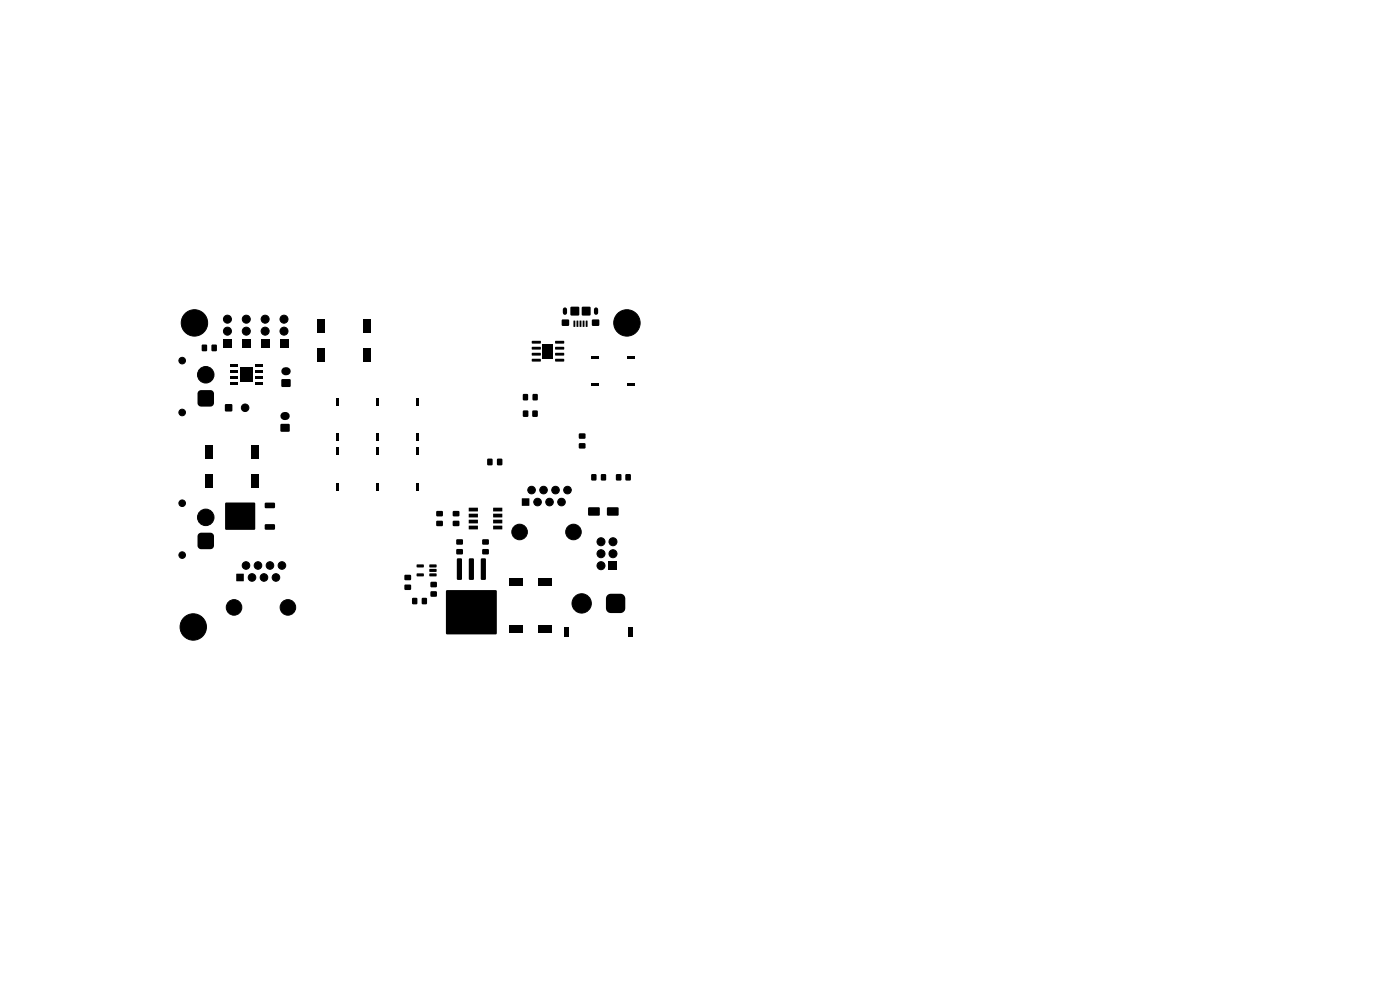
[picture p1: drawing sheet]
<svg xmlns="http://www.w3.org/2000/svg" width="297mm" height="210mm" viewBox="0 0 297 210" stroke-linecap="round" stroke-linejoin="round" font-family="sans-serif">
<g fill="#000">
<path d="M42.8 73.1h1.1v1.4h-1.1zM44.9 73.1h1.1v1.4h-1.1zM47.4 71.9h1.7v1.7h-1.7zM48.8 77.1h1.5v.6h-1.5zM48.8 78.4h1.5v.6h-1.5zM48.8 79.7h1.5v.6h-1.5zM51.4 71.9h1.7v1.7h-1.7zM50.9 77.8h2.7v3.1h-2.7zM54.2 79.7h1.5v.6h-1.5zM54.2 78.4h1.5v.6h-1.5zM54.2 77.1h1.5v.6h-1.5zM55.4 71.9h1.7v1.7h-1.7z"/>
<path d="M59.4 71.9h1.7v1.7h-1.7zM67.3 67.8h1.5v2.8h-1.5zM67.3 73.8h1.5v2.8h-1.5zM77.2 67.8h1.5v2.8h-1.5zM77.2 73.8h1.5v2.8h-1.5zM112.8 72.3h1.9v.5l-1.8 .1zM112.8 73.6h1.9v.5l-1.8 .1zM112.8 74.9l1.9-.1v.5l-1.8 .1zM112.8 76.1h1.9v.5l-1.8 .1zM115.1 73h2.3v3h-2.3zM117.8 76.1h1.8l.1 .5-1.9 .1zM117.8 74.9l1.8-.1 .1 .5-1.9 .1z"/>
<path d="M117.8 73.6h1.8l.1 .5-1.9 .1zM117.8 72.3h1.8l.1 .5-1.9 .1zM119.2 67.8h1.5v1.3h-1.5zM121.7 68l.3 .1v1.2h-.3zM122.3 68l.4 .1-.1 1.2h-.3zM121.1 65.1h1.7v1.8h-1.7zM123 68l.3 .1v1.2h-.3zM123.6 68l.4 .1-.1 1.2h-.3zM124.3 68l.3 .1v1.2h-.3zM123.5 65.1h1.7v1.8h-1.7zM125.4 75.4h1.6v.7h-1.6zM125.6 67.8h1.5v1.3h-1.5z"/>
<path d="M133 75.4h1.6v.7h-1.6zM42.2 82.9l.5-.1h1.9l.6 .2 .2 .5v2l-.3 .6-.5 .2h-1.9l-.6-.3-.2-.5v-2zM43.5 94.6h1.5v2.8h-1.5zM47.8 85.8h1.4v1.4h-1.4zM48.8 81h1.5v.6h-1.5zM53.4 94.6h1.5v2.8h-1.5zM54.2 81h1.5v.6h-1.5zM59.5 90h1.9v1.5h-1.9zM59.7 80.5h1.9v1.5h-1.9zM71.2 94.9h.6v1.6h-.6zM71.2 84.4h.6v1.6h-.6zM71.2 92h.6v1.6h-.6z"/>
<path d="M79.7 94.9h.6v1.6h-.6zM79.7 84.4h.6v1.6h-.6zM79.7 92h.6v1.6h-.6zM88.2 94.9h.6v1.6h-.6zM88.2 84.4h.6v1.6h-.6zM88.2 92h.6v1.6h-.6zM103.4 97.3h1v1.4h-1zM105.5 97.3h1v1.4h-1zM111 87.1h1v1.3h-1zM111 83.6h1v1.3h-1zM113 87.1h1v1.3h-1zM113 83.6h1v1.3h-1z"/>
<path d="M122.8 94.1h1.4v1h-1.4zM122.8 92h1.4v1h-1.4zM125.4 81.2h1.6v.6h-1.6zM133 81.2h1.6v.6h-1.6zM42.2 113.2l.5-.2h1.9l.6 .3 .2 .5v1.9l-.3 .6-.5 .2h-1.9l-.6-.3-.2-.5v-1.9zM43.5 100.6h1.5v2.8h-1.5zM47.8 106.7h6.3v5.6h-6.3zM53.4 100.6h1.5v2.8h-1.5zM56.2 111.3l2-.1 .2 .2-.1 .8-.2 .2h-1.8l-.2-.3zM56.2 106.7l2-.1 .2 .3-.1 .8-.2 .1h-1.8l-.2-.2zM71.2 102.5h.6v1.6h-.6zM79.7 102.5h.6v1.6h-.6z"/>
<path d="M88.2 102.5h.6v1.6h-.6zM92.6 110.5h1.3v1.1h-1.3zM92.6 108.4h1.3v1.1h-1.3zM96.1 110.5h1.3v1.1h-1.3zM96.1 108.4h1.3v1.1h-1.3zM96.8 116.5h1.4v1.1h-1.4zM96.8 114.4h1.4v1.1h-1.4zM97 118.5l.8-.1 .2 .3v4.1l-.2 .2h-.7l-.2-.2zM99.5 107.7h1.9v.8h-1.9zM99.5 109h1.9v.7l-1.9 .1zM99.5 110.3l1.9-.1v.8h-1.9zM99.5 111.5h1.9v.8h-1.9z"/>
<path d="M99.5 118.5l.8-.1 .2 .3v4.1l-.2 .2h-.7l-.2-.2zM102.3 116.5h1.4v1.1h-1.4zM102.3 114.4h1.4v1.1h-1.4zM102.1 118.5l.7-.1 .3 .3v4.1l-.3 .2h-.7l-.1-.2zM104.6 111.5h1.9l.1 .8h-2zM104.6 110.3l1.9-.1 .1 .8h-2zM104.6 109h1.9l.1 .7-2 .1zM104.6 107.7h1.9l.1 .8h-2zM110.7 105.7h1.6v1.6h-1.6zM125.5 100.6h1v1.3h-1zM124.8 107.7h2.4v1.6h-2.4zM127.5 100.6h1v1.3h-1z"/>
<path d="M130.7 100.6h1.1v1.3h-1.1zM129.2 119.2h1.7v1.7h-1.7zM128.8 107.7h2.4v1.6h-2.4zM132.7 100.6h1.1v1.3h-1.1zM50.1 121.7h1.6v1.6h-1.6zM85.8 122h1.4v1h-1.4zM85.8 124.1h1.4v1h-1.4zM87.5 126.9h1v1.2h-1zM89.5 126.9h1v1.2h-1zM88.4 119.8l1.4-.1 .1 .6-1.4 .1zM88.4 121.7l1.4-.1 .1 .6-1.4 .1zM91.4 125.5h1.2v1h-1.2z"/>
<path d="M91.4 123.5h1.2v1h-1.2zM91.1 121.7l1.4-.1 .1 .6-1.4 .1zM91.1 120.7h1.4l.1 .5-1.4 .1zM91.1 119.8l1.4-.1 .1 .6-1.4 .1zM94.7 125.2h10.6v9.3h-10.6zM108.1 132.7h2.8v1.5h-2.8zM108.1 122.8h2.8v1.5h-2.8zM114.1 132.7h2.8v1.5h-2.8zM114.1 122.8h2.8v1.5h-2.8zM119.8 133h.9v2h-.9zM128.9 126.3l.5-.3h2.2a1.03 1.03 0 0 1 1 1v2a1.03 1.03 0 0 1-1 1.1h-2a1.03 1.03 0 0 1-1.1-1.1l.1-2.2zM133.3 133h.9v2h-.9z"/>
</g>
<g fill="#000" stroke="#000" stroke-width=".21">
<circle cx="38.6" cy="76.5" r=".7"/>
<circle cx="41.2" cy="68.5" r="2.8"/>
<circle cx="41.2" cy="68.5" r="1.8"/>
<circle cx="43.7" cy="79.5" r="1.75"/>
<circle cx="48.2" cy="70.2" r=".85"/>
<circle cx="48.2" cy="67.7" r=".85"/>
<circle cx="52.2" cy="70.2" r=".85"/>
<circle cx="52.2" cy="67.7" r=".85"/>
<circle cx="56.2" cy="67.7" r=".85"/>
<circle cx="56.2" cy="70.2" r=".85"/>
<circle cx="60.2" cy="70.2" r=".85"/>
<circle cx="60.2" cy="67.7" r=".85"/>
<circle cx="133" cy="68.5" r="2.8"/>
<circle cx="133" cy="68.5" r="1.8"/>
<circle cx="38.6" cy="87.5" r=".7"/>
<circle cx="52" cy="86.5" r=".8"/>
<circle cx="38.6" cy="106.7" r=".7"/>
<circle cx="38.6" cy="117.7" r=".7"/>
<circle cx="43.6" cy="109.7" r="1.75"/>
<circle cx="52.2" cy="120" r=".81"/>
<circle cx="54.7" cy="120" r=".81"/>
<circle cx="57.3" cy="120" r=".81"/>
<circle cx="59.8" cy="120" r=".81"/>
<circle cx="110.2" cy="112.8" r="1.65"/>
<circle cx="112.8" cy="104" r=".81"/>
<circle cx="114" cy="106.5" r=".81"/>
<circle cx="115.3" cy="104" r=".81"/>
<circle cx="116.6" cy="106.5" r=".81"/>
<circle cx="117.8" cy="104" r=".81"/>
<circle cx="119.1" cy="106.5" r=".81"/>
<circle cx="120.4" cy="104" r=".81"/>
<circle cx="121.7" cy="112.8" r="1.65"/>
<circle cx="127.5" cy="120" r=".85"/>
<circle cx="127.5" cy="117.5" r=".85"/>
<circle cx="127.5" cy="114.9" r=".85"/>
<circle cx="130" cy="117.5" r=".85"/>
<circle cx="130" cy="114.9" r=".85"/>
<circle cx="41" cy="133" r="2.8"/>
<circle cx="41" cy="133" r="1.8"/>
<circle cx="49.6" cy="128.9" r="1.65"/>
<circle cx="53.5" cy="122.5" r=".81"/>
<circle cx="56" cy="122.5" r=".81"/>
<circle cx="58.5" cy="122.5" r=".81"/>
<circle cx="61.1" cy="128.9" r="1.65"/>
<circle cx="123.4" cy="128" r="2.05"/>
</g>
<path d="M60.5 78.8h.3M60.3 88.3h.3" fill="none" stroke="#000" stroke-width="1.7"/>
<path d="M119.8 65.7v.7M126.4 65.7v.7" fill="none" stroke="#000" stroke-width=".9"/>
</svg>
